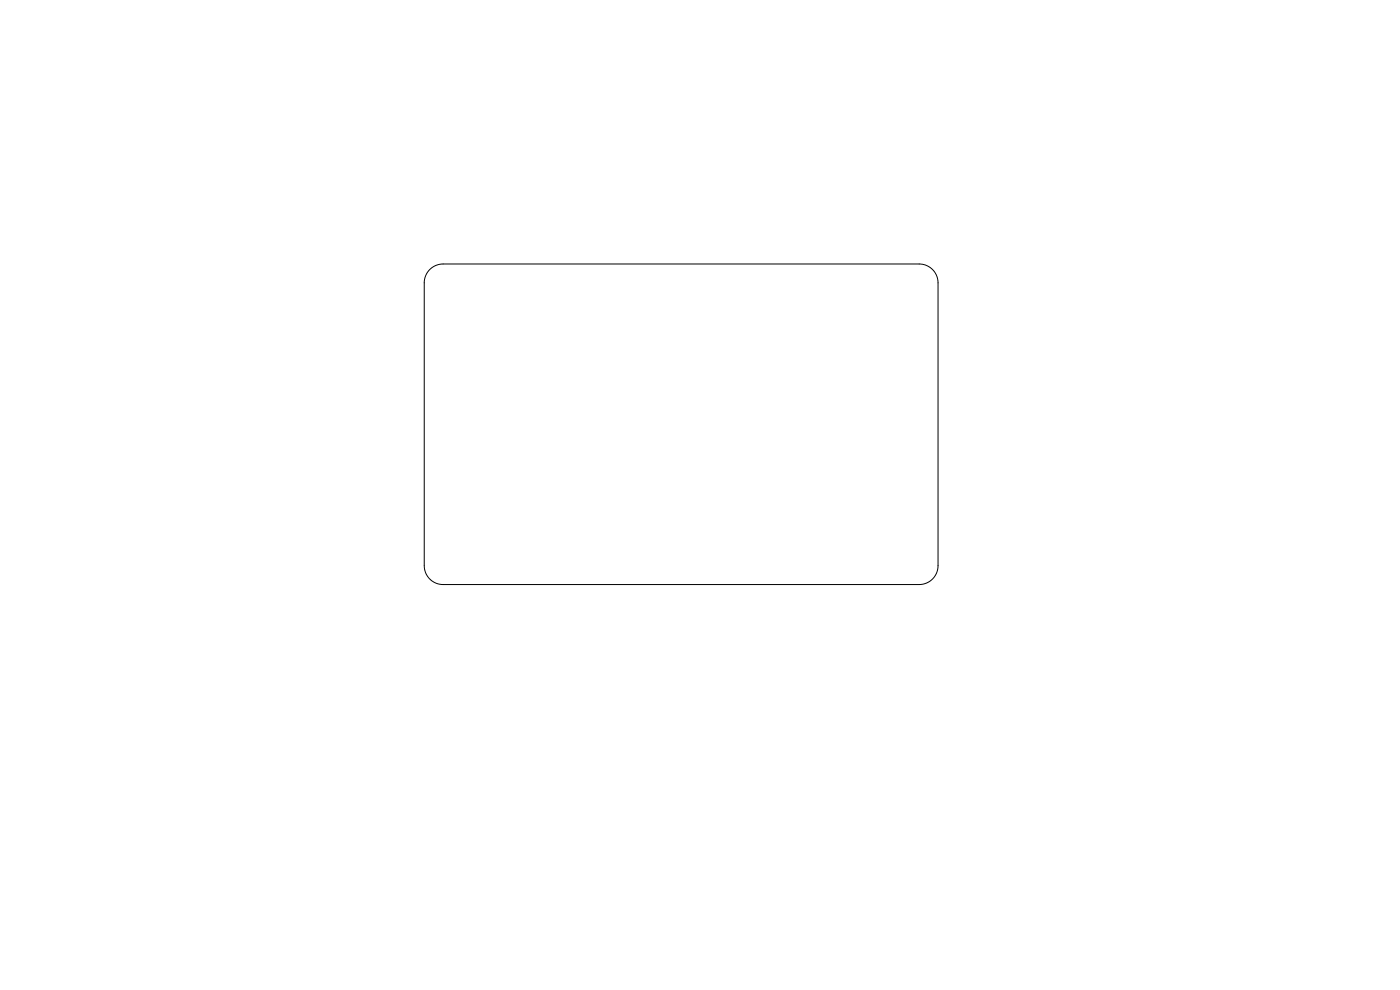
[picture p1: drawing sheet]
<svg xmlns="http://www.w3.org/2000/svg" width="297mm" height="210mm" viewBox="0 0 297 210" stroke-linecap="round" stroke-linejoin="round" font-family="sans-serif">
<path d="M91.2 57.2a4 4 0 0 1 2.8-1.2h101a4 4 0 0 1 4 4v60a4 4 0 0 1-4 4h-101a4 4 0 0 1-4-4v-60a4 4 0 0 1 1.2-2.8z" fill="none" stroke="#000" stroke-width=".21"/>
</svg>
